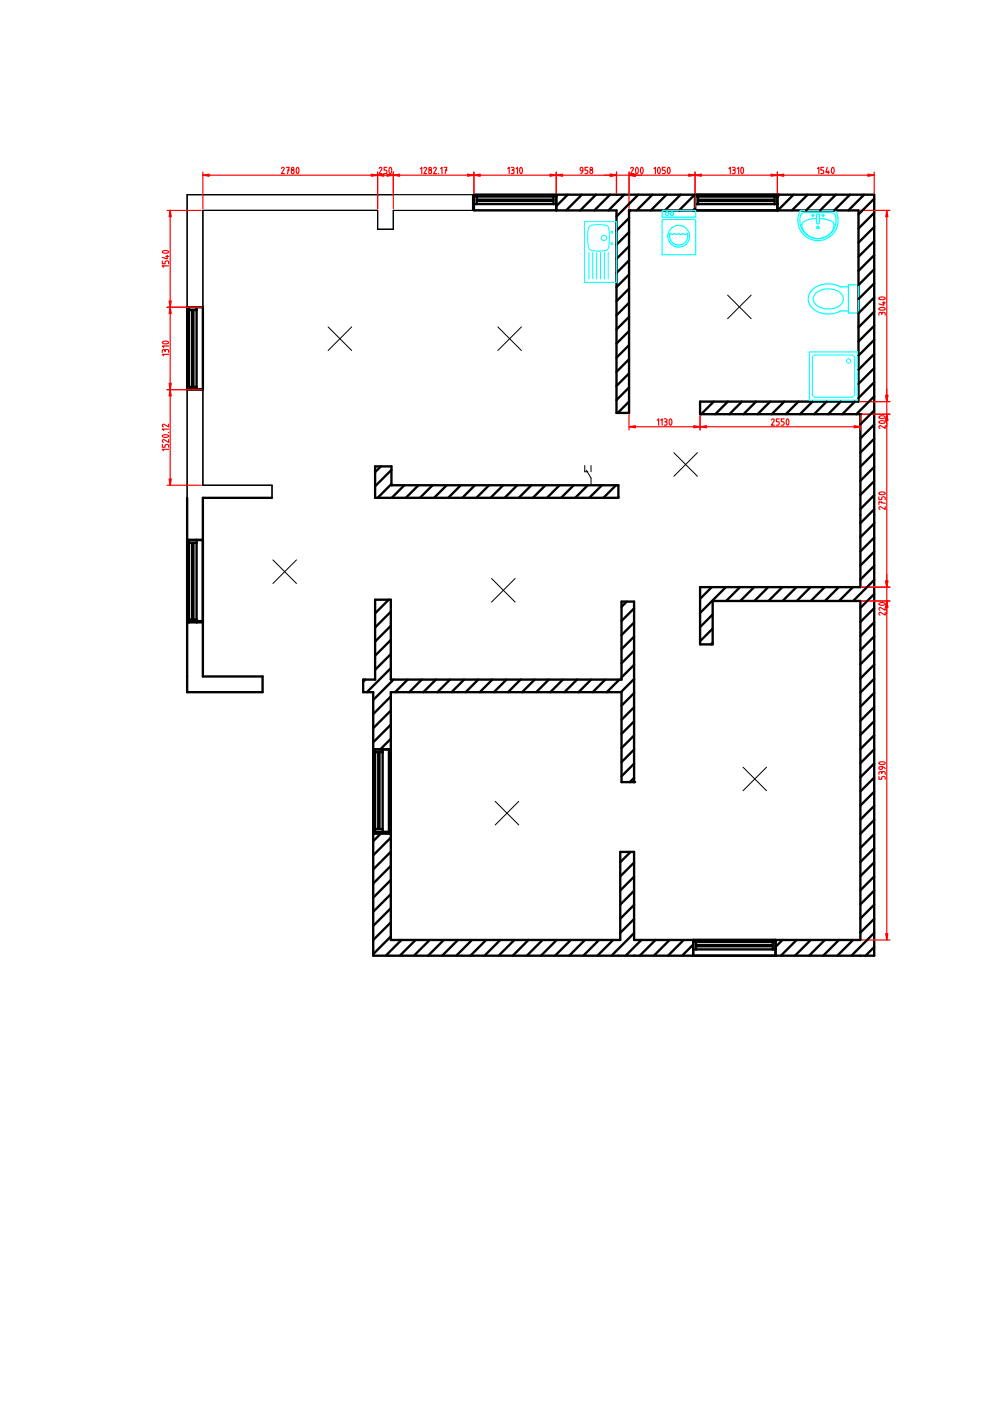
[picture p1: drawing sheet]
<svg xmlns="http://www.w3.org/2000/svg" width="210mm" height="297mm" viewBox="0 0 210 297" stroke-linecap="round" stroke-linejoin="round" font-family="sans-serif">
<g fill="none" stroke="#000" stroke-width=".5">
<path d="M100.5 43.3h17.4M100.5 41.3h17.4v3.3h-17.4zM100.5 41.7h17.4M101.1 42.6h16.2M101.1 42.3h16.2M101.1 41.7v1.6M117.3 41.7v1.6M117.9 41.3h67.5v46.5M117.9 44.6h12.8v42.9M147.4 43.3h17.4M147.4 41.7h17.4M147.4 41.3v3.3"/>
<path d="M148 42.6h16.2M148 42.3h16.2M148 41.7v1.6M164.2 41.7v1.6M164.8 41.3v3.3M39.7 65.1h3.3v17.5h-3.3zM40.1 65.7h1.6M40.1 65.1v17.5M40.7 65.7v16.3M41 65.7v16.3M41.7 65.1v17.5M40.1 82h1.6"/>
<path d="M133.4 87.5v-42.9h48.6v40.5h-33.6v2.7h34M39.7 114.5h3.3v17.5h-3.3zM40.1 114.5v17.5M40.1 115.1h1.6M40.7 115.1v16.3M41 115.1v16.3M41.7 114.5v17.5M40.1 131.4h1.6"/>
</g>
<g fill="#000">
<circle cx="133.4" cy="44.6" r=".25"/>
<circle cx="164.8" cy="41.3" r=".25"/>
</g>
<path d="M133.4 36.5v7.8M133.4 37.1h14M138.7 35.8l.3-.3v1.3M139.6 35.5h.2l.2 .5-.1 .6-.2 .2-.3-.5zM141 35.5h-.6v.6h.5l.1 .3-.1 .4h-.5M141.7 35.5h.2l.2 .5-.1 .6-.2 .2-.3-.5zM147.4 36.5v7.8" fill="none" stroke="#f00" stroke-width=".25"/>
<path d="M133.4 37.1l1.3-.2v.5z" fill="#f00"/>
<path d="M133.4 37.1l1.3-.2v.5z" fill="#f00" stroke="#f00" stroke-width=".25"/>
<path d="M146 36.9l1.4 .2-1.4 .3z" fill="#f00"/>
<path d="M146 36.9l1.4 .2-1.4 .3z" fill="#f00" stroke="#f00" stroke-width=".25"/>
<path d="M147.4 36.5v4.4M147.4 37.1h17.4M154.5 35.8l.3-.3v1.3M155.3 35.5h.4l.2 .3-.3 .3 .3 .2-.1 .4-.5 .1M155.4 36.1h.2M156.3 35.8l.3-.3v1.3M157.2 35.5h.3l.1 .5v.6l-.2 .2-.3-.5zM164.8 36.5v4.4" fill="none" stroke="#f00" stroke-width=".25"/>
<path d="M147.4 37.1l1.3-.2v.5z" fill="#f00"/>
<path d="M147.4 37.1l1.3-.2v.5z" fill="#f00" stroke="#f00" stroke-width=".25"/>
<path d="M163.5 36.9l1.3 .2-1.3 .3z" fill="#f00"/>
<path d="M163.5 36.9l1.3 .2-1.3 .3z" fill="#f00" stroke="#f00" stroke-width=".25"/>
<path d="M164.8 36.5v4.4M164.8 37.1h20.6M173.3 35.8l.3-.3v1.3M174.6 35.5h-.5v.6h.4l.1 .3-.1 .4h-.4M175.4 35.5l-.3 1h.7M175.6 36.2v.6M176.5 35.5h.2l.2 .5-.1 .6-.2 .2-.3-.5zM185.4 36.5v4.4" fill="none" stroke="#f00" stroke-width=".25"/>
<path d="M164.8 37.1l1.4-.2v.5z" fill="#f00"/>
<path d="M164.8 37.1l1.4-.2v.5z" fill="#f00" stroke="#f00" stroke-width=".25"/>
<path d="M184 36.9l1.4 .2-1.4 .3z" fill="#f00"/>
<path d="M184 36.9l1.4 .2-1.4 .3z" fill="#f00" stroke="#f00" stroke-width=".25"/>
<g fill="none" stroke="#0ff" stroke-width=".25">
<path d="M169.7 44.6h7.4l.4 1 .2 1.2-.2 1.1-.4 1-1.1 1.2-1.5 .8-1.7 .1-1.5-.6-1.3-1-.7-1.6-.1-1.6zM170 45.4l.7-.4 5.8 .1 .5 .4 .2 .7v1l-.2 1-.9 1.3-1.2 .8-1.4 .3-1.5-.3-1.3-.9-.8-1.2-.3-1.6 .1-.8zM172.4 45.5l.2 .2-.2 .2-.3-.2zM173.1 46.3l-1.3 .2-1.1 .3-.6 .5-.1 .5 .4 1.1 .7 .9 1.1 .6 1.2 .2 1.3-.2 1.1-.6 .7-.9 .3-1.1-.1-.5-.6-.5-1.1-.3-1.3-.2M173.2 45.5a.32 .32 0 0 1 .3-.1 .32 .32 0 0 1 .2 .3v1.5a.32 .32 0 0 1-.3 .3 .32 .32 0 0 1-.3-.3zM174.5 45.5l.2 .2-.2 .2-.2-.2zM173 62.2l.7-.5 1-.4 1.1-.1 1 .2 .9 .4 .7 .5 .4 .7v.7l-.6 .9-1 .6-1.3 .3-1.4-.1-1.2-.6-.7-.8-.1-.9zM179.9 60.8h-1.7l-1-.4-1.2-.2-2 .2-1.1 .5-.8 .7-.6 .8-.1 1 .2 1 .5 .8 .9 .7 1.1 .5 1.9 .2 1.1-.2 1.1-.5h1.7M179.9 60.4h2.1v6h-2.1z"/>
<circle cx="173.4" cy="48.2" r=".21"/>
<circle cx="173.4" cy="48.2" r=".26"/>
</g>
<g fill="none" stroke="#0ff" stroke-width=".21">
<path d="M171.6 74.6h10.2v10.3h-10.2zM172.7 75.3h8l.5 .4v8.1l-.5 .4h-8l-.5-.4v-8.1z"/>
<circle cx="179.9" cy="76.5" r=".45"/>
</g>
<g fill="none" stroke="#000" stroke-width=".5">
<path d="M79.5 98.9h3.5v4h48.1v2.7h-51.6zM130.7 87.5h2.7M182.4 87.8v36.7h-34v12.1h2.7v-9.2h31.3v71.9h-48v-18.7h-2.9v18.7h-48.6v-52.5h48.9v19h2.6v-38.2h-2.6v16.5h-48.9v-16.9h-3.4v16.9h-2.5v2.7h2.1v55.8h106.3v-114.8M39.7 105.6v41.2h16v-3.4h-12.7v-37.8h14.7M39.7 114.5h3.3M39.7 131.7h3.3M79.1 158.9h3.8M79.5 158.9v17.5M79.5 159.5h1.6M80.2 159.5v16.3M80.5 159.5v16.3M81.1 158.9v17.5"/>
<path d="M82.5 158.9v17.5h-3.4M79.1 176.8h3.8M79.5 175.8h1.6M147 199.3v3.3M147 199.7h17.4M147.6 199.7v1.6M163.8 199.7v1.6M164.4 199.3v3.3M147 201.3h17.4M147.6 200.6h16.2M147.6 200.4h16.2"/>
</g>
<path d="M100.2 41.3v3.3M117.9 41.3h-78.2v64.3M117.9 44.6h-34.5v4h-3.3v-4h-37.1v58.3h14.7v2.7M43 65.1h-3.3M43 82.5h-3.3" fill="none" stroke="#000" stroke-width=".25"/>
<g fill="#000">
<circle cx="182.4" cy="87.8" r=".25"/>
<circle cx="134.4" cy="165.8" r=".25"/>
</g>
<g fill="none" stroke="#f00" stroke-width=".25">
<path d="M117.9 37.1l12.8 .1M117.9 36.5v4.4M123.6 36.2l-.6-.1 .1-.6h.3l.2 .3-.1 .6-.4 .4M124.6 35.5h-.6v.6h.5l.1 .3-.1 .4h-.5M130.7 36.5v4.4"/>
<circle cx="125.4" cy="35.8" r=".28"/>
<circle cx="125.4" cy="36.4" r=".35"/>
</g>
<path d="M129.4 36.9l1.3 .3-1.3 .2z" fill="#f00"/>
<path d="M129.4 36.9l1.3 .3-1.3 .2z" fill="#f00" stroke="#f00" stroke-width=".25"/>
<path d="M117.9 37.1l1.4-.2v.5z" fill="#f00"/>
<path d="M117.9 37.1l1.4-.2v.5z" fill="#f00" stroke="#f00" stroke-width=".25"/>
<path d="M100.5 36.5v4.4M100.5 37.1h17.4M107.7 35.8l.3-.3v1.3M108.4 35.5h.4l.2 .3-.3 .3 .3 .2v.4l-.6 .1M108.5 36.1h.2M109.4 35.8l.3-.3v1.3M110.4 35.5h.2l.2 .5-.1 .6-.2 .2-.3-.5zM117.9 36.5v4.4" fill="none" stroke="#f00" stroke-width=".25"/>
<path d="M116.6 36.9l1.3 .2-1.3 .3z" fill="#f00"/>
<path d="M116.6 36.9l1.3 .2-1.3 .3z" fill="#f00" stroke="#f00" stroke-width=".25"/>
<path d="M100.5 37.1l1.3-.2v.5z" fill="#f00"/>
<path d="M100.5 37.1l1.3-.2v.5z" fill="#f00" stroke="#f00" stroke-width=".25"/>
<g fill="none" stroke="#f00" stroke-width=".25">
<path d="M83.4 36.5v4.4M89.1 35.8l.3-.3v1.3M89.9 35.7l.3-.2 .3 .3-.6 1h.6M91.9 35.7l.4-.2 .2 .3-.6 1h.6M93 36.7v.1M93.4 35.8l.3-.3v1.3M94.2 35.5h.6l-.4 1.3M94.8 36.1h-.3M100.5 36.5v4.4M100.5 37.1h-17.1"/>
<circle cx="91.2" cy="35.8" r=".28"/>
<circle cx="91.2" cy="36.4" r=".35"/>
</g>
<path d="M99.1 36.9l1.4 .2-1.4 .3z" fill="#f00"/>
<path d="M99.1 36.9l1.4 .2-1.4 .3z" fill="#f00" stroke="#f00" stroke-width=".25"/>
<path d="M83.4 37.1l1.3-.2v.5z" fill="#f00"/>
<path d="M83.4 37.1l1.3-.2v.5z" fill="#f00" stroke="#f00" stroke-width=".25"/>
<path d="M80.1 36.5v7.8M80.1 37.1h3.3M80.4 35.7l.3-.2 .3 .3-.6 1h.6M82 35.5h-.6v.6h.5l.1 .3-.1 .4h-.5M82.7 35.5h.2l.2 .5-.1 .6-.2 .2-.3-.5zM83.4 36.5v7.8" fill="none" stroke="#f00" stroke-width=".25"/>
<path d="M82.1 36.9l1.3 .2-1.3 .3z" fill="#f00"/>
<path d="M82.1 36.9l1.3 .2-1.3 .3z" fill="#f00" stroke="#f00" stroke-width=".25"/>
<path d="M80.1 37.1l1.3-.2v.5z" fill="#f00"/>
<path d="M80.1 37.1l1.3-.2v.5z" fill="#f00" stroke="#f00" stroke-width=".25"/>
<g fill="none" stroke="#f00" stroke-width=".25">
<path d="M43 36.5v7.8M43 37.1h37.1M59.7 35.7l.3-.2 .3 .3-.6 1h.6M60.7 35.5h.6l-.4 1.3M61 36.1h.3M63 35.5h.2l.2 .5-.1 .6-.2 .2-.3-.5zM80.1 36.5v7.8"/>
<circle cx="62.1" cy="35.8" r=".28"/>
<circle cx="62.1" cy="36.4" r=".35"/>
</g>
<path d="M78.7 36.9l1.4 .2-1.4 .3z" fill="#f00"/>
<path d="M78.7 36.9l1.4 .2-1.4 .3z" fill="#f00" stroke="#f00" stroke-width=".25"/>
<path d="M43 37.1l1.3-.2v.5z" fill="#f00"/>
<path d="M43 37.1l1.3-.2v.5z" fill="#f00" stroke="#f00" stroke-width=".25"/>
<path d="M34.4 55.3v.6h.6v-.4l.3-.2 .4 .2 .1 .4M34.5 53.3l.7-.2 .5 .3-.3 .2-.5 .1-.4-.2zM35.2 54.4h.6M35.4 44.6h7.3M35.5 54.1v.8l-1.1-.3M35.8 56.4h-1.4l.3 .3M36.1 44.6v20.5M35.4 65.1h7.3" fill="none" stroke="#f00" stroke-width=".25"/>
<path d="M36.1 44.6l.2 1.3h-.4z" fill="#f00"/>
<path d="M36.1 44.6l.2 1.3h-.4z" fill="#f00" stroke="#f00" stroke-width=".25"/>
<path d="M35.9 63.8h.4l-.2 1.3z" fill="#f00"/>
<path d="M35.9 63.8h.4l-.2 1.3z" fill="#f00" stroke="#f00" stroke-width=".25"/>
<path d="M34.5 72.5l.7-.2 .5 .3-.3 .3h-.5l-.4-.2zM35 74.4v.1M35.7 73.4h-1.3l.3 .3M35.7 74.7v-.4l-.2-.2-.4 .1-.1 .2-.1-.2-.3-.1-.2 .6M35.7 75.1h-1.3l.3 .3M36.1 65.1v17.5M42.7 65.1h-7.3M42.7 82.6h-7.3" fill="none" stroke="#f00" stroke-width=".25"/>
<path d="M36.1 65.1l.2 1.4h-.4z" fill="#f00"/>
<path d="M36.1 65.1l.2 1.4h-.4z" fill="#f00" stroke="#f00" stroke-width=".25"/>
<path d="M35.9 81.3h.4l-.2 1.3z" fill="#f00"/>
<path d="M35.9 81.3h.4l-.2 1.3z" fill="#f00" stroke="#f00" stroke-width=".25"/>
<path d="M34.4 94.2v.6h.6v-.4l.3-.2 .4 .2 .1 .4M34.5 92.3l.7-.1 .6 .3-.4 .2h-.5l-.4-.1zM35.4 82.6h7.3M35.7 91.7h.1M35.8 95.3h-1.4l.3 .3M35.8 93.2v.6l-1.1-.6-.3 .2 .2 .4M35.8 91h-1.4l.3 .3M35.8 89.9v.6l-1.1-.6-.3 .3 .2 .3M36.1 82.6v20.3M35.4 102.9h7.3" fill="none" stroke="#f00" stroke-width=".25"/>
<path d="M36.1 82.6l.2 1.3h-.4z" fill="#f00"/>
<path d="M36.1 82.6l.2 1.3h-.4z" fill="#f00" stroke="#f00" stroke-width=".25"/>
<path d="M35.9 101.6h.4l-.2 1.3z" fill="#f00"/>
<path d="M35.9 101.6h.4l-.2 1.3z" fill="#f00" stroke="#f00" stroke-width=".25"/>
<g fill="none" stroke="#000" stroke-width=".21">
<path d="M69.6 69.3l5 5M74.6 69.3l-5 5M105.6 69.3l5 5M110.6 69.3l-5 5M154.3 62.6l5 5M159.3 62.6l-5 5M124 98.7v1.3h.6M124.3 99.7l1 1.7v1.3M125.3 98.7v1.3M142.9 96l5 5M147.9 96l-5 5M57.9 118.7l5 5"/>
<path d="M62.9 118.7l-5 5M104.2 122.7l5 5M109.2 122.7l-5 5M105 169.9l5 5M110 169.9l-5 5M157.5 162.7l5 5M162.5 162.7l-5 5"/>
</g>
<path d="M188 44.6v40.5M186.4 66.8v-.4l.2-.2 .3 .3 .2-.3h.4l.2 .6M186.4 65.4l.8-.2 .5 .3-.3 .2-.5 .1-.5-.2zM186.4 63.1l.8-.1 .5 .3-.3 .2h-.5l-.5-.1zM186.9 66.5v.2M187.1 64.2h.6M187.4 64v.7l-1-.3" fill="none" stroke="#f00" stroke-width=".25"/>
<path d="M188 44.6l.2 1.3h-.4z" fill="#f00"/>
<path d="M188 44.6l.2 1.3h-.4z" fill="#f00" stroke="#f00" stroke-width=".25"/>
<path d="M187.8 83.8h.4l-.2 1.3z" fill="#f00"/>
<path d="M187.8 83.8h.4l-.2 1.3z" fill="#f00" stroke="#f00" stroke-width=".25"/>
<path d="M182.4 44.6h6.3M182.4 85.1h6.3M186.4 89.4l.8-.2 .5 .3-.3 .2-.5 .1-.5-.2zM186.4 88.3l.8-.1 .5 .3-.3 .2h-.5l-.5-.1zM187.7 90.2v.6l-1.1-.6-.2 .3 .2 .3M188 82.5v8" fill="none" stroke="#f00" stroke-width=".25"/>
<path d="M187.8 83.8h.4l-.2 1.3z" fill="#f00"/>
<path d="M187.8 83.8h.4l-.2 1.3z" fill="#f00" stroke="#f00" stroke-width=".25"/>
<path d="M188 87.8l.2 1.3h-.4z" fill="#f00"/>
<path d="M188 87.8l.2 1.3h-.4z" fill="#f00" stroke="#f00" stroke-width=".25"/>
<path d="M182.4 85.1h6.3M182.8 87.8h5.9M188 87.8v36.7M186.4 105.3v.6h.5l.1-.4 .2-.2 .4 .2 .1 .4M186.4 104.5l.8-.2 .5 .3-.3 .2-.5 .1-.5-.2zM186.9 106.4v.3M187.7 107.4v.6l-1.1-.6-.2 .3 .2 .3M187.7 106.7l-1.3-.3v.6" fill="none" stroke="#f00" stroke-width=".25"/>
<path d="M188 87.8l.2 1.3h-.4z" fill="#f00"/>
<path d="M188 87.8l.2 1.3h-.4z" fill="#f00" stroke="#f00" stroke-width=".25"/>
<path d="M187.8 123.2h.4l-.2 1.3z" fill="#f00"/>
<path d="M187.8 123.2h.4l-.2 1.3z" fill="#f00" stroke="#f00" stroke-width=".25"/>
<path d="M182.8 87.8h5.9M182.8 124.5h5.9M186.4 127.9l.8-.1 .5 .3-.3 .2h-.5l-.5-.1zM187.7 129.8v.6l-1.1-.6-.2 .3 .2 .3M187.7 128.8v.6l-1.1-.6-.2 .2 .2 .4M188 121.8v8.3" fill="none" stroke="#f00" stroke-width=".25"/>
<path d="M187.8 123.2h.4l-.2 1.3z" fill="#f00"/>
<path d="M187.8 123.2h.4l-.2 1.3z" fill="#f00" stroke="#f00" stroke-width=".25"/>
<path d="M188 127.4l.2 1.4h-.4z" fill="#f00"/>
<path d="M188 127.4l.2 1.4h-.4z" fill="#f00" stroke="#f00" stroke-width=".25"/>
<path d="M182.8 124.5h5.9M182.8 127.4h5.9M188 127.4v71.9M186.4 164.6v.6h.5l.1-.4 .2-.2 .4 .1 .1 .5M186.4 164.2v-.5l.2-.1 .3 .3 .2-.3h.4l.2 .6M186.4 161.7l.8-.2 .5 .3-.3 .2-.5 .1-.5-.2zM186.9 163.9v.1M187.1 162.6l-.1 .5-.6-.1v-.3l.2-.2 .7 .1 .4 .4" fill="none" stroke="#f00" stroke-width=".25"/>
<path d="M188 127.4l.2 1.4h-.4z" fill="#f00"/>
<path d="M188 127.4l.2 1.4h-.4z" fill="#f00" stroke="#f00" stroke-width=".25"/>
<path d="M187.8 198h.4l-.2 1.3z" fill="#f00"/>
<path d="M187.8 198h.4l-.2 1.3z" fill="#f00" stroke="#f00" stroke-width=".25"/>
<path d="M133.4 90.5h15M139.4 89.1l.2-.3v1.3M140.1 89.1l.3-.3v1.3M140.8 88.8l.5 .1 .1 .2-.3 .3 .3 .2v.4l-.6 .1M141 89.4h.1M142.1 88.9h.2l.2 .4-.1 .6-.2 .2-.3-.5zM182.8 127.4h5.9M182.8 199.3h5.9" fill="none" stroke="#f00" stroke-width=".25"/>
<path d="M133.4 90.5l1.3-.2v.4z" fill="#f00"/>
<path d="M133.4 90.5l1.3-.2v.4z" fill="#f00" stroke="#f00" stroke-width=".25"/>
<path d="M147.1 90.3l1.3 .2-1.3 .2z" fill="#f00"/>
<path d="M147.1 90.3l1.3 .2-1.3 .2z" fill="#f00" stroke="#f00" stroke-width=".25"/>
<path d="M128 37.1h8M133.7 35.7l.3-.2 .3 .3-.6 1h.6M134.9 35.5h.3l.1 .5v.6l-.2 .2-.3-.5zM136 35.5h.2l.2 .5-.1 .6-.2 .2-.3-.5zM133.4 87.9v3.2M148.4 88.1v3" fill="none" stroke="#f00" stroke-width=".25"/>
<path d="M129.4 36.9l1.3 .2-1.3 .3z" fill="#f00"/>
<path d="M129.4 36.9l1.3 .2-1.3 .3z" fill="#f00" stroke="#f00" stroke-width=".25"/>
<path d="M133.4 37.1l1.3-.2v.5z" fill="#f00"/>
<path d="M133.4 37.1l1.3-.2v.5z" fill="#f00" stroke="#f00" stroke-width=".25"/>
<path d="M130.7 36.5v4.4M133.4 36.5v4.4M148.4 90.5h34M163.6 89l.3-.2 .3 .3-.6 1h.6M165.2 88.8h-.6v.6h.4l.2 .3-.1 .4h-.5M166.2 88.8h-.6v.6h.5l.1 .3-.1 .4h-.5M166.9 88.9h.2l.2 .4-.1 .6-.2 .2-.3-.5z" fill="none" stroke="#f00" stroke-width=".25"/>
<path d="M148.4 90.5l1.4-.2v.4z" fill="#f00"/>
<path d="M148.4 90.5l1.4-.2v.4z" fill="#f00" stroke="#f00" stroke-width=".25"/>
<path d="M181.1 90.3l1.3 .2-1.3 .2z" fill="#f00"/>
<path d="M181.1 90.3l1.3 .2-1.3 .2z" fill="#f00" stroke="#f00" stroke-width=".25"/>
<path d="M148.4 88.1v3M182.4 88.1v3" fill="none" stroke="#f00" stroke-width=".25"/>
<g fill="none" stroke="#000" stroke-width=".5">
<path d="M117.9 41.3v3.3M120.4 41.3l-2.5 2.4M123.4 41.3l-3.4 3.3M126.4 41.3l-3.4 3.3M129.3 41.3l-3.3 3.3M132.3 41.3l-3.3 3.3M133.4 58.2l-2.7 2.7M133.4 55.2l-2.7 2.7M133.4 52.2l-2.7 2.7M133.4 49.2l-2.7 2.7M133.4 46.2l-2.7 2.7M135.3 41.3l-4.6 4.6"/>
<path d="M138.3 41.3l-3.3 3.3M141.3 41.3l-3.3 3.3M144.3 41.3l-3.3 3.3M147.3 41.3l-3.3 3.3M147.4 44.2l-.4 .4M165.3 41.3l-.5 .4M168.2 41.3l-3.3 3.3M171.2 41.3l-3.3 3.3M174.2 41.3l-3.3 3.3M177.2 41.3l-3.3 3.3M180.2 41.3l-3.3 3.3M183.2 41.3l-3.3 3.3"/>
<path d="M185.4 57.1l-3.4 3.3M185.4 54.1l-3.4 3.3M185.4 51.1l-3.4 3.3M185.4 48.1l-3.4 3.3M185.4 45.1l-3.4 3.4M185.4 42.1l-3.4 3.4M133.4 79.2l-2.7 2.6M133.4 76.2l-2.7 2.6M133.4 73.2l-2.7 2.6M133.4 70.2l-2.7 2.6M133.4 67.2l-2.7 2.7M133.4 64.2l-2.7 2.7"/>
<path d="M133.4 61.2l-2.7 2.7M185.4 78l-3.4 3.4M185.4 75.1l-3.4 3.3M185.4 72.1l-3.4 3.3M185.4 69.1l-3.4 3.3M185.4 66.1l-3.4 3.3M185.4 63.1l-3.4 3.3M185.4 60.1l-3.4 3.3M80.7 98.9l-1.2 1.2M83 99.6l-3.5 3.5M133.4 85.1l-2.4 2.4M133.4 82.2l-2.7 2.6"/>
<path d="M151.3 85.1l-2.6 2.7M154.3 85.1l-2.6 2.7M157.3 85.1l-2.7 2.7M160.3 85.1l-2.7 2.7M163.3 85.1l-2.7 2.7M166.3 85.1l-2.7 2.7M169.3 85.1l-2.7 2.7M172.3 85.1l-2.7 2.7M175.3 85.1l-2.7 2.7M178.3 85.1l-2.7 2.7M181.2 85.1l-2.6 2.7M185.4 99l-3 2.9"/>
<path d="M185.4 96l-3 2.9M185.4 93l-3 3M185.4 90l-3 3M185.4 87l-3 3M185.4 84l-3.8 3.8M185.4 81l-3.4 3.4M83 102.6l-2.9 3M85.7 102.9l-2.6 2.7M88.7 102.9l-2.6 2.7M91.7 102.9l-2.7 2.7M94.7 102.9l-2.7 2.7M97.7 102.9l-2.7 2.7"/>
<path d="M100.7 102.9l-2.7 2.7M103.7 102.9l-2.7 2.7M106.7 102.9l-2.7 2.7M109.7 102.9l-2.7 2.7M112.7 102.9l-2.7 2.7M115.6 102.9l-2.6 2.7M118.6 102.9l-2.6 2.7M121.6 102.9l-2.6 2.7M124.6 102.9l-2.6 2.7M127.6 102.9l-2.6 2.7M130.6 102.9l-2.7 2.7M131.1 105.4l-.2 .2"/>
<path d="M185.4 120l-3 2.9M185.4 117l-3 2.9M185.4 114l-3 2.9M185.4 111l-3 2.9M185.4 108l-3 2.9M185.4 105l-3 2.9M185.4 102l-3 2.9M82.4 127.2l-2.9 2.8M82.9 138.7l-3.4 3.3M82.9 135.7l-3.4 3.3M82.9 132.7l-3.4 3.3M82.9 129.7l-3.4 3.3"/>
<path d="M132.9 127.6l-1.1 1.1M134.4 138l-2.6 2.6M134.4 135l-2.6 2.6M134.4 132l-2.6 2.6M134.4 129l-2.6 2.7M150.9 124.5l-2.5 2.5M151.1 136.3l-.4 .3M151.1 133.3l-2.7 2.6M151.1 130.3l-2.7 2.6M153.9 124.5l-5.5 5.5M156.9 124.5l-2.9 2.9M159.9 124.5l-2.9 2.9"/>
<path d="M162.9 124.5l-3 2.9M165.9 124.5l-3 2.9M168.9 124.5l-3 2.9M171.9 124.5l-3 2.9M174.8 124.5l-2.9 2.9M177.8 124.5l-2.9 2.9M180.8 124.5l-2.9 2.9M185.4 137.9l-3 3M185.4 134.9l-3 3M185.4 131.9l-3 3M185.4 128.9l-3 3M185.4 125.9l-3 3"/>
<path d="M185.4 123l-4.5 4.4M77.5 144.1l-.5 .4M82.9 156.6l-2.3 2.3M82.9 153.6l-3.8 3.8M82.9 150.7l-3.8 3.7M82.9 147.7l-3.8 3.7M82.9 141.7l-5.1 5.1M83.4 144.1l-4.3 4.3M86.4 144.1l-2.6 2.7M89.4 144.1l-2.6 2.7M92.4 144.1l-2.6 2.7M95.4 144.1l-2.7 2.7"/>
<path d="M98.4 144.1l-2.7 2.7M101.4 144.1l-2.7 2.7M104.4 144.1l-2.7 2.7M107.4 144.1l-2.7 2.7M110.4 144.1l-2.7 2.7M113.4 144.1l-2.7 2.7M116.4 144.1l-2.7 2.7M119.3 144.1l-2.6 2.7M122.3 144.1l-2.6 2.7M125.3 144.1l-2.6 2.7M128.3 144.1l-2.6 2.7M131.3 144.1l-2.6 2.7"/>
<path d="M134.4 158.9l-2.6 2.7M134.4 155.9l-2.6 2.7M134.4 152.9l-2.6 2.7M134.4 149.9l-2.6 2.7M134.4 146.9l-2.6 2.7M134.4 144l-2.8 2.8M134.4 141l-2.6 2.6M185.4 158.9l-3 2.9M185.4 155.9l-3 2.9M185.4 152.9l-3 2.9M185.4 149.9l-3 2.9M185.4 146.9l-3 2.9"/>
<path d="M185.4 143.9l-3 2.9M185.4 140.9l-3 3M80.7 176.8l-1.6 1.5M82.9 177.6l-3.8 3.7M134.4 164.9l-.9 .9M134.4 161.9l-2.6 2.7M185.4 179.8l-3 3M185.4 176.8l-3 3M185.4 173.8l-3 3M185.4 170.9l-3 2.9M185.4 167.9l-3 2.9M185.4 164.9l-3 2.9"/>
<path d="M185.4 161.9l-3 2.9M82.9 198.6l-3.8 3.7M82.9 195.6l-3.8 3.7M82.9 192.6l-3.8 3.7M82.9 189.6l-3.8 3.7M82.9 186.6l-3.8 3.7M82.9 183.6l-3.8 3.7M82.9 180.6l-3.8 3.7M85.1 199.3l-3.3 3.3M88.1 199.3l-3.3 3.3M91.1 199.3l-3.3 3.3M94.1 199.3l-3.3 3.3"/>
<path d="M97.1 199.3l-3.3 3.3M100.1 199.3l-3.4 3.3M103.1 199.3l-3.4 3.3M106.1 199.3l-3.4 3.3M109.1 199.3l-3.4 3.3M112 199.3l-3.3 3.3M115 199.3l-3.3 3.3M118 199.3l-3.3 3.3M121 199.3l-3.3 3.3M124 199.3l-3.3 3.3M127 199.3l-3.3 3.3M130 199.3l-3.3 3.3"/>
<path d="M133.7 180.6l-2.2 2.2M134.4 194.8l-2.9 3M134.4 191.9l-2.9 2.9M134.4 188.9l-2.9 2.9M134.4 185.9l-2.9 2.9M134.4 182.9l-2.9 2.9M134.4 197.8l-4.7 4.8M136 199.3l-3.3 3.3M139 199.3l-3.4 3.3M142 199.3l-3.4 3.3M145 199.3l-3.4 3.3M165.9 199.3l-1.5 1.5"/>
<path d="M168.9 199.3l-3.3 3.3M171.9 199.3l-3.3 3.3M174.9 199.3l-3.4 3.3M177.9 199.3l-3.4 3.3M180.9 199.3l-3.4 3.3M185.4 197.8l-4.9 4.8M185.4 194.8l-3 2.9M185.4 191.8l-3 2.9M185.4 188.8l-3 3M185.4 185.8l-3 3M185.4 182.8l-3 3M147 200.3l-2.4 2.3"/>
<path d="M185.4 200.8l-1.9 1.8"/>
</g>
<g fill="none" stroke="#0ff" stroke-width=".21">
<path d="M123.9 47h6.8v12.9h-6.8zM124.9 53.5v5.6M125 48l.5-.3 1.7-.1 1.2 .1 .5 .4 .2 .9 .1 2.1-.1 1.4-.4 .5-.7 .2h-1.6l-1-.1-.5-.3-.2-.7-.1-2 .1-1.6zM125.7 53.5v5.6M126.5 53.5v5.6M127.3 53.5v5.6M128.1 53.5v5.6M129 53.5l-.1 5.6"/>
<circle cx="128" cy="50.4" r=".56"/>
<circle cx="129.7" cy="49.2" r=".2"/>
<circle cx="129.7" cy="51.6" r=".2"/>
</g>
<g fill="none" stroke="#0ff" stroke-width=".25">
<path d="M140.5 46.6h6.9l.1 7.4h-7.1zM140.5 44.7l6.7-.1 .3 .3v1.1h-7.1zM142.1 49.5l-.1 .9 .3 .8 .7 .5 .9 .3 .8-.2 .7-.6 .4-.8v-.9M142.1 49.5l.4 .2 .5-.2M142.1 49.5h.1M143 49.5h.1M143.9 49.5l-.5 .2-.4-.2M143.9 49.5h.1M144.8 49.5l-.4 .2-.5-.2M144.8 49.5l.5 .2 .5-.2M144.8 49.5h.1M145.8 49.5h.1"/>
<circle cx="141.4" cy="45.3" r=".36"/>
<circle cx="142.5" cy="45.3" r=".36"/>
<circle cx="143.9" cy="50.1" r="2.29"/>
</g>
</svg>
